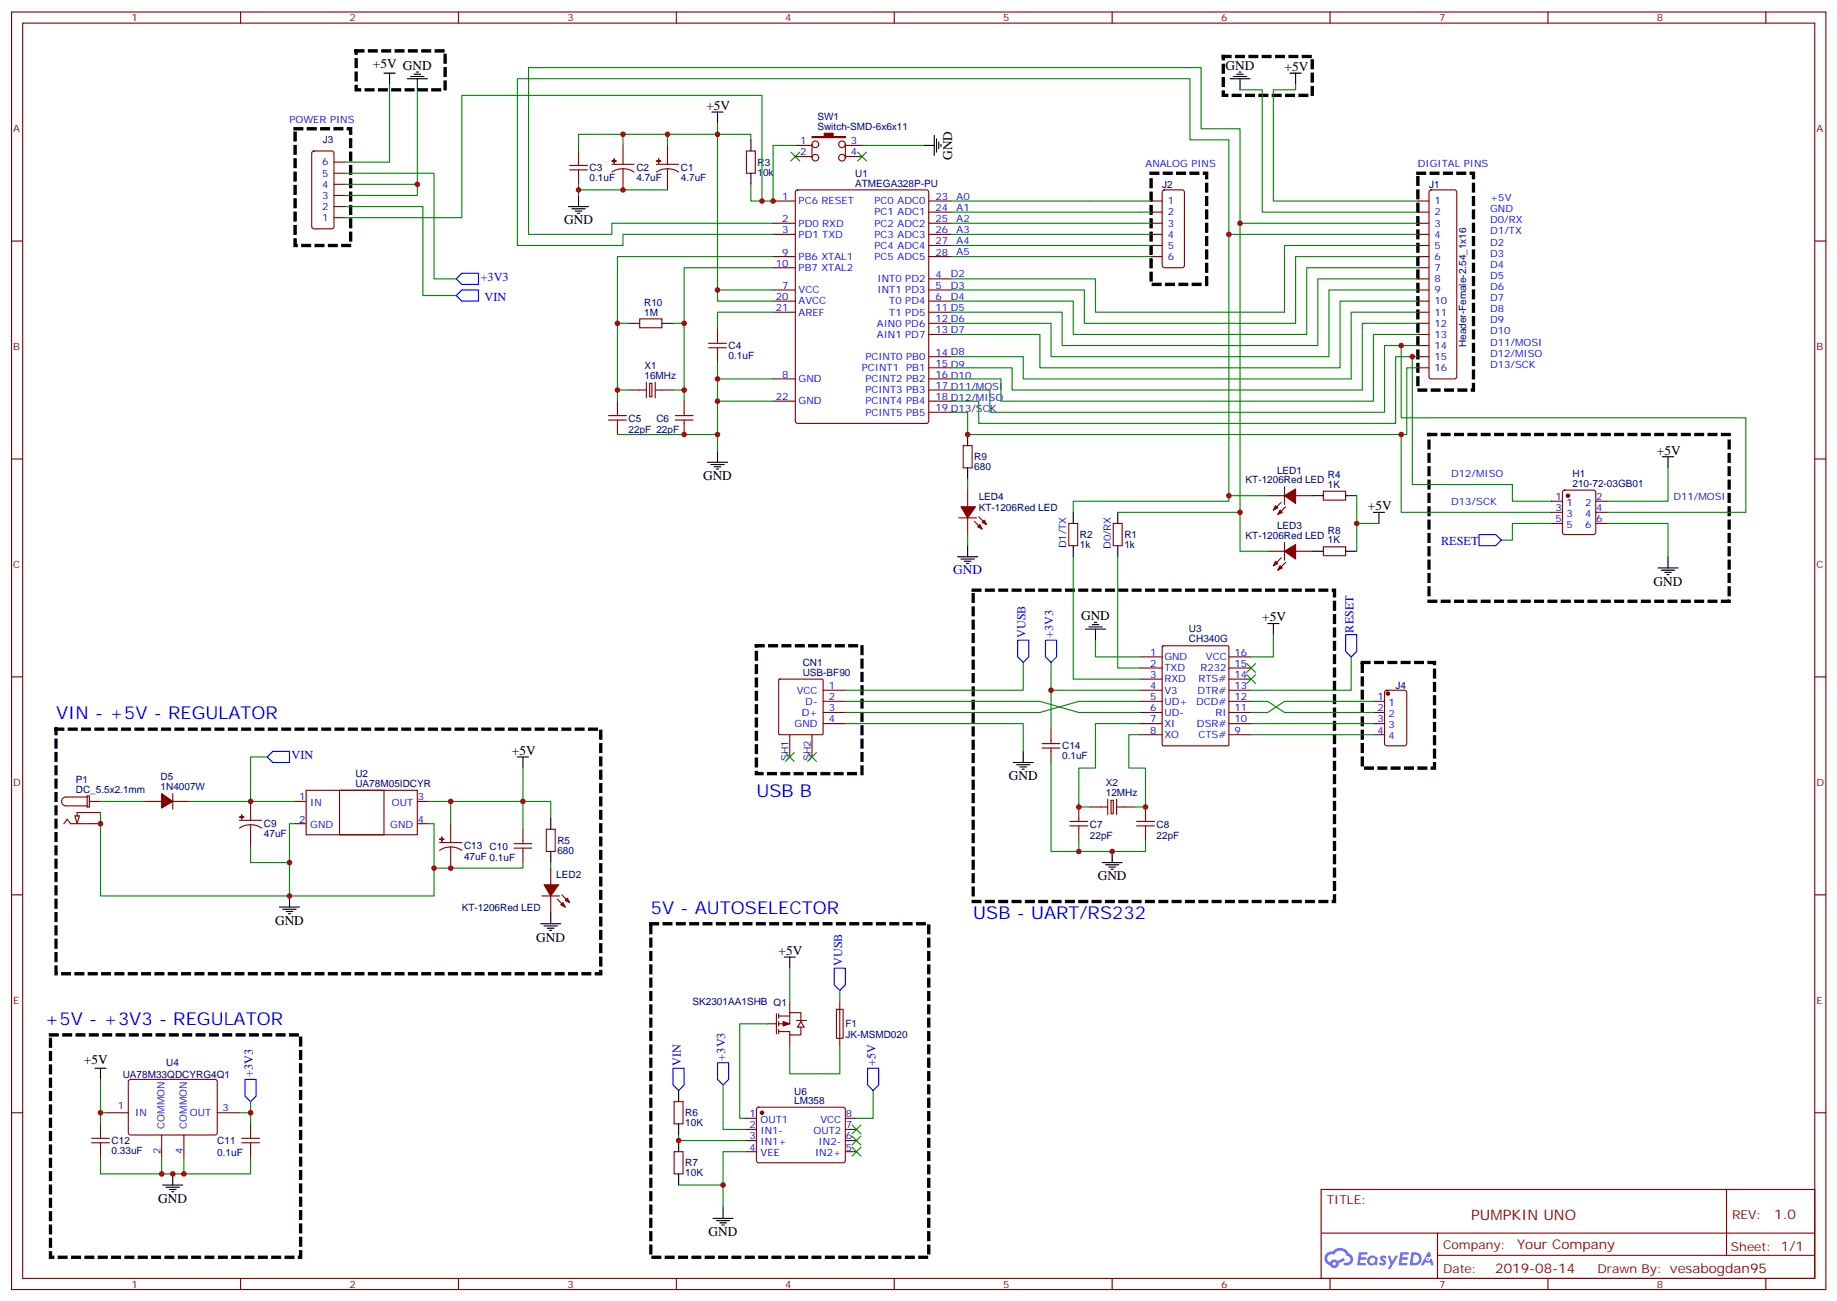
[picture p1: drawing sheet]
<svg xmlns="http://www.w3.org/2000/svg" width="583mm" height="413mm" viewBox="0 0 583 413" stroke-linecap="round" stroke-linejoin="round" font-family="sans-serif">
<defs><g id="words">
<g font-size="5.6" fill="#00f">
<text x="17.8" y="228.2">VIN - +5V - REGULATOR</text>
<text x="240" y="252.9">USB B</text>
<text x="206.5" y="290.1">5V - AUTOSELECTOR</text>
<text x="308.8" y="291.7">USB - UART/RS232</text>
<text x="14.3" y="325.2">+5V - +3V3 - REGULATOR</text>
</g>
<text font-size="4.6" fill="#800" x="466.9" y="387">PUMPKIN UNO</text>
<g font-size="4.2">
<text x="118.3" y="21.6">+5V GND</text>
<text x="388.9" y="22.1">GND</text>
<text x="407.6" y="22.5">+5V</text>
<text x="224.2" y="34.9">+5V</text>
<text x="302.1" y="50.7" transform="rotate(-90 302.1 50.7)">GND</text>
<text x="179" y="71.2">GND</text>
<text x="525.8" y="144.2">+5V</text>
<text x="223.1" y="152.3">GND</text>
<text x="434.1" y="161.9">+5V</text>
<text x="524.7" y="185.8">GND</text>
<text x="343" y="196.8">GND</text>
<text x="400.5" y="197.1">+5V</text>
<text x="162.4" y="239.5">+5V</text>
<text x="320.1" y="247.6">GND</text>
<text x="348.3" y="279.3">GND</text>
<text x="87.3" y="293.4">GND</text>
<text x="170.2" y="298.7">GND</text>
<text x="247.1" y="303">+5V</text>
<text x="26.6" y="337.4">+5V</text>
<text x="50.2" y="381.6">GND</text>
<text x="224.9" y="392.2">GND</text>
</g>
<text font-size="4.2" fill="#00f" x="302.5" y="182.2">GND</text>
<g font-size="4.2" fill="#800">
<text x="563" y="386.7">1.0</text>
<text x="481.4" y="396.2">Your Company</text>
<text x="474.5" y="404">2019-08-14</text>
</g>
<g font-size="3.9" fill="#00f">
<text x="152.5" y="89.2">+3V3</text>
<text x="153.8" y="95.4">VIN</text>
<text x="457.3" y="173">RESET</text>
<text x="325.4" y="202.4" transform="rotate(-90 325.4 202.4)">VUSB</text>
<text x="334.2" y="202.4" transform="rotate(-90 334.2 202.4)">+3V3</text>
<text x="429.5" y="200.7" transform="rotate(-90 429.5 200.7)">RESET</text>
<text x="92.5" y="240.9">VIN</text>
<text x="267.2" y="306.5" transform="rotate(-90 267.2 306.5)">VUSB</text>
<text x="80.2" y="341.8" transform="rotate(-90 80.2 341.8)">+3V3</text>
<text x="216.1" y="338.3" transform="rotate(-90 216.1 338.3)">VIN</text>
<text x="230.2" y="336.5" transform="rotate(-90 230.2 336.5)">+3V3</text>
<text x="277.8" y="338.3" transform="rotate(-90 277.8 338.3)">+5V</text>
</g>
<g font-size="3.9" fill="#800">
<text x="421" y="382">TITLE:</text>
<text x="549.6" y="386.7">REV:</text>
<text x="457.9" y="396.2">Company:</text>
<text x="549.3" y="396.8">Sheet: 1/1</text>
<text x="457.9" y="403.9">Date:</text>
<text x="506.9" y="403.9">Drawn By: vesabogdan95</text>
</g>
<g font-size="3.2" fill="#800">
<text x="41.8" y="6.8">1</text>
<text x="110.9" y="6.8">2</text>
<text x="180.1" y="6.8">3</text>
<text x="249.2" y="6.8">4</text>
<text x="318.3" y="6.8">5</text>
<text x="387.5" y="6.8">6</text>
<text x="456.6" y="6.8">7</text>
<text x="525.8" y="6.8">8</text>
<text x="4.2" y="41.9">A</text>
<text x="576.4" y="41.9">A</text>
<text x="4.2" y="111.1">B</text>
<text x="576.4" y="111.1">B</text>
<text x="4.2" y="180.2">C</text>
<text x="576.4" y="180.2">C</text>
<text x="4.2" y="249.3">D</text>
<text x="576.4" y="249.3">D</text>
<text x="4.2" y="318.5">E</text>
<text x="576.4" y="318.5">E</text>
<text x="41.8" y="408.6">1</text>
<text x="110.9" y="408.6">2</text>
<text x="180.1" y="408.6">3</text>
<text x="249.2" y="408.6">4</text>
<text x="318.3" y="408.6">5</text>
<text x="387.5" y="408.6">6</text>
<text x="456.6" y="408.6">7</text>
<text x="525.8" y="408.6">8</text>
</g>
<g font-size="3.2" fill="#00f">
<text x="91.9" y="39.1">POWER PINS</text>
<text x="253.9" y="45.8">1</text>
<text x="270" y="45.8">3</text>
<text x="102.2" y="52.5">6</text>
<text x="253.9" y="49.3">2</text>
<text x="270" y="49.3">4</text>
<text x="363.5" y="53">ANALOG PINS</text>
<text x="449.9" y="53">DIGITAL PINS</text>
<text x="102.2" y="59.5">4</text>
<text x="102.2" y="56">5</text>
<text x="102.2" y="63.1">3</text>
<text x="248.2" y="63.4">1</text>
<text x="253.4" y="64.8">PC6 RESET</text>
<text x="277.5" y="64.8">PC0 ADC0</text>
<text x="296.8" y="63.4">23</text>
<text x="303.5" y="63.4">A0</text>
<text x="370.6" y="64.8">1</text>
<text x="455.2" y="64.8">1</text>
<text x="472.9" y="63.8">+5V</text>
<text x="102.2" y="70.1">1</text>
<text x="102.2" y="66.6">2</text>
<text x="248.2" y="70.5">2</text>
<text x="253.4" y="71.9">PD0 RXD</text>
<text x="277.5" y="68.4">PC1 ADC1</text>
<text x="277.5" y="71.9">PC2 ADC2</text>
<text x="296.8" y="67">24</text>
<text x="296.8" y="70.5">25</text>
<text x="303.5" y="70.4">A2</text>
<text x="303.5" y="66.9">A1</text>
<text x="370.6" y="68.4">2</text>
<text x="370.6" y="71.9">3</text>
<text x="455.2" y="68.4">2</text>
<text x="455.2" y="71.9">3</text>
<text x="472.9" y="70.8">D0/RX</text>
<text x="472.9" y="67.3">GND</text>
<text x="248.2" y="74">3</text>
<text x="253.4" y="75.4">PD1 TXD</text>
<text x="277.5" y="75.4">PC3 ADC3</text>
<text x="296.8" y="74">26</text>
<text x="296.8" y="77.5">27</text>
<text x="303.5" y="77.5">A4</text>
<text x="303.5" y="74">A3</text>
<text x="370.6" y="75.4">4</text>
<text x="455.2" y="75.4">4</text>
<text x="472.9" y="77.9">D2</text>
<text x="472.9" y="74.4">D1/TX</text>
<text x="248.2" y="81.1">9</text>
<text x="253.4" y="82.5">PB6 XTAL1</text>
<text x="277.5" y="79">PC4 ADC4</text>
<text x="277.5" y="82.5">PC5 ADC5</text>
<text x="296.8" y="81.1">28</text>
<text x="303.5" y="81">A5</text>
<text x="370.6" y="79">5</text>
<text x="370.6" y="82.5">6</text>
<text x="455.2" y="79">5</text>
<text x="455.2" y="82.5">6</text>
<text x="472.9" y="81.4">D3</text>
<text x="246.2" y="84.6">10</text>
<text x="253.4" y="86">PB7 XTAL2</text>
<text x="278.5" y="89.5">INT0 PD2</text>
<text x="296.8" y="88.1">4</text>
<text x="301.8" y="88">D2</text>
<text x="455.2" y="86">7</text>
<text x="455.2" y="89.5">8</text>
<text x="472.9" y="88.5">D5</text>
<text x="472.9" y="84.9">D4</text>
<text x="246.2" y="95.2">20</text>
<text x="248.2" y="91.7">7</text>
<text x="253.4" y="93.1">VCC</text>
<text x="278.5" y="93.1">INT1 PD3</text>
<text x="296.8" y="91.7">5</text>
<text x="296.8" y="95.2">6</text>
<text x="301.8" y="95.1">D4</text>
<text x="301.8" y="91.5">D3</text>
<text x="455.2" y="93.1">9</text>
<text x="472.9" y="95.5">D7</text>
<text x="472.9" y="92">D6</text>
<text x="246.2" y="98.7">21</text>
<text x="253.4" y="96.6">AVCC</text>
<text x="253.4" y="100.1">AREF</text>
<text x="282.2" y="96.6">T0 PD4</text>
<text x="282.2" y="100.1">T1 PD5</text>
<text x="296.8" y="98.7">11 D5</text>
<text x="455.2" y="96.6">10</text>
<text x="455.2" y="100.1">11</text>
<text x="472.9" y="99.1">D8</text>
<text x="278.3" y="103.6">AIN0 PD6</text>
<text x="278.3" y="107.2">AIN1 PD7</text>
<text x="296.8" y="102.2">12 D6</text>
<text x="296.8" y="105.8">13 D7</text>
<text x="455.2" y="103.6">12</text>
<text x="455.2" y="107.2">13</text>
<text x="472.9" y="106.1">D10</text>
<text x="472.9" y="102.6">D9</text>
<text x="296.8" y="112.8">14 D8</text>
<text x="455.2" y="110.7">14</text>
<text x="472.9" y="113.2">D12/MISO</text>
<text x="472.9" y="109.6">D11/MOSI</text>
<text x="248.2" y="119.9">8</text>
<text x="273.5" y="117.8">PCINT1</text>
<text x="274.6" y="114.2">PCINT0 PB0</text>
<text x="287.5" y="117.8">PB1</text>
<text x="296.8" y="116.3">15 D9</text>
<text x="296.8" y="119.9">16 D10</text>
<text x="455.2" y="114.2">15</text>
<text x="455.2" y="117.8">16</text>
<text x="472.9" y="116.7">D13/SCK</text>
<text x="253.4" y="121.3">GND</text>
<text x="274.6" y="121.3">PCINT2 PB2</text>
<text x="274.6" y="124.8">PCINT3 PB3</text>
<text x="296.8" y="123.4">17 D11/MOSI</text>
<text x="246.2" y="126.9">22</text>
<text x="253.4" y="128.3">GND</text>
<text x="274.6" y="128.3">PCINT4 PB4</text>
<text x="274.6" y="131.9">PCINT5 PB5</text>
<text x="296.8" y="126.9">18 D12/MISO</text>
<text x="296.8" y="130.5">19 D13/SCK</text>
<text x="460.5" y="151.4">D12/MISO</text>
<text x="460.5" y="160.3">D13/SCK</text>
<text x="493.6" y="158.7">1</text>
<text x="497.1" y="160.4">1</text>
<text x="503.1" y="160.4">2</text>
<text x="506.6" y="158.7">2</text>
<text x="531.1" y="158.5">D11/MOSI</text>
<text x="493.6" y="162.2">3</text>
<text x="493.6" y="165.7">5</text>
<text x="497.1" y="164">3</text>
<text x="497.1" y="167.5">5</text>
<text x="503.1" y="167.5">6</text>
<text x="503.1" y="164">4</text>
<text x="506.6" y="165.7">6</text>
<text x="506.6" y="162.2">4</text>
<text x="338.4" y="174" transform="rotate(-90 338.4 174)">D1/TX</text>
<text x="352.5" y="174.2" transform="rotate(-90 352.5 174.2)">D0/RX</text>
<text x="365" y="208.1">1</text>
<text x="369.5" y="209.5">GND</text>
<text x="382.7" y="209.5">VCC</text>
<text x="391.7" y="208.1">16</text>
<text x="365" y="211.6">2</text>
<text x="365" y="215.1">3</text>
<text x="369.5" y="213">TXD</text>
<text x="381" y="213">R232</text>
<text x="391.7" y="215.1">14</text>
<text x="391.7" y="211.6">15</text>
<text x="252.8" y="220.1">VCC</text>
<text x="263" y="218.7">1</text>
<text x="365" y="218.7">4</text>
<text x="369.5" y="216.5">RXD</text>
<text x="369.5" y="220.1">V3</text>
<text x="380.1" y="220.1">DTR#</text>
<text x="380.3" y="216.5">RTS#</text>
<text x="391.7" y="218.7">13</text>
<text x="254.4" y="227.1">D+</text>
<text x="255.5" y="223.6">D-</text>
<text x="263" y="222.2">2</text>
<text x="263" y="225.7">3</text>
<text x="365" y="222.2">5</text>
<text x="365" y="225.7">6</text>
<text x="369.5" y="223.6">UD+</text>
<text x="369.5" y="227.1">UD-</text>
<text x="379.6" y="223.6">DCD#</text>
<text x="385.7" y="227.1">RI</text>
<text x="391.7" y="225.7">11</text>
<text x="391.7" y="222.2">12</text>
<text x="437.2" y="222.2">1</text>
<text x="437.2" y="225.7">2</text>
<text x="440.7" y="223.9">1</text>
<text x="440.7" y="227.5">2</text>
<text x="252.2" y="230.6">GND</text>
<text x="263" y="229.2">4</text>
<text x="365" y="229.2">7</text>
<text x="365" y="232.8">8</text>
<text x="369.5" y="230.6">XI</text>
<text x="379.8" y="230.6">DSR#</text>
<text x="391.7" y="232.8">9</text>
<text x="391.7" y="229.2">10</text>
<text x="437.2" y="229.2">3</text>
<text x="437.2" y="232.8">4</text>
<text x="440.7" y="231">3</text>
<text x="369.5" y="234.2">XO</text>
<text x="380.3" y="234.2">CTS#</text>
<text x="440.7" y="234.5">4</text>
<text x="250.3" y="241.4" transform="rotate(-90 250.3 241.4)">SH1</text>
<text x="257.3" y="241.4" transform="rotate(-90 257.3 241.4)">SH2</text>
<text x="95" y="253.9">1</text>
<text x="98.5" y="255.7">IN</text>
<text x="124.4" y="255.7">OUT</text>
<text x="132.6" y="253.9">3</text>
<text x="95" y="261">2</text>
<text x="98.5" y="262.7">GND</text>
<text x="123.8" y="262.7">GND</text>
<text x="132.6" y="261">4</text>
<text x="37.4" y="352">1</text>
<text x="70.6" y="352.4">3</text>
<text x="42.9" y="354.1">IN</text>
<text x="52.2" y="358.1" transform="rotate(-90 52.2 358.1)">COMMON</text>
<text x="59.3" y="358.1" transform="rotate(-90 59.3 358.1)">COMMON</text>
<text x="60.3" y="354.1">OUT</text>
<text x="237.8" y="354.5">1</text>
<text x="237.8" y="358">2</text>
<text x="241.3" y="356.2">OUT1</text>
<text x="241.3" y="359.8">IN1-</text>
<text x="258.2" y="359.8">OUT2</text>
<text x="260.3" y="356.2">VCC</text>
<text x="268.4" y="358">7</text>
<text x="268.4" y="354.5">8</text>
<text x="237.8" y="361.5">3</text>
<text x="237.8" y="365.1">4</text>
<text x="241.3" y="363.3">IN1+</text>
<text x="259.8" y="363.3">IN2-</text>
<text x="268.4" y="365.1">5</text>
<text x="268.4" y="361.5">6</text>
<text x="50.9" y="366" transform="rotate(-90 50.9 366)">2</text>
<text x="58" y="366" transform="rotate(-90 58 366)">4</text>
<text x="241.3" y="366.8">VEE</text>
<text x="258.6" y="366.8">IN2+</text>
</g>
<g font-size="3.2" fill="#000080">
<text x="259.4" y="41.2">Switch-SMD-6x6x11</text>
<text x="259.4" y="38">SW1</text>
<text x="102.5" y="45.4">J3</text>
<text x="240.4" y="52.6">R3</text>
<text x="187.1" y="57.4">0.1uF</text>
<text x="187.1" y="54.3">C3</text>
<text x="201.9" y="57.4">4.7uF</text>
<text x="201.9" y="54.3">C2</text>
<text x="216" y="57.4">4.7uF</text>
<text x="216" y="54.3">C1</text>
<text x="240.4" y="55.8">10k</text>
<text x="271.4" y="59.2">ATMEGA328P-PU</text>
<text x="271.4" y="56.1">U1</text>
<text x="368.8" y="59.7">J2</text>
<text x="453.5" y="59.7">J1</text>
<text x="204.4" y="100.1">1M</text>
<text x="204.4" y="96.9">R10</text>
<text x="231.2" y="114">0.1uF</text>
<text x="231.2" y="110.8">C4</text>
<text x="465.3" y="110.2" transform="rotate(-90 465.3 110.2)">Header-Female-2.54_1x16</text>
<text x="204.5" y="117.1">X1</text>
<text x="204.5" y="120.2">16MHz</text>
<text x="199.5" y="137.3">22pF 22pF</text>
<text x="199.5" y="133.8">C5</text>
<text x="208.3" y="133.8">C6</text>
<text x="309.2" y="149.2">680</text>
<text x="309.2" y="146">R9</text>
<text x="395.3" y="153.2">KT-1206Red LED</text>
<text x="405.2" y="150.3">LED1</text>
<text x="421.4" y="154.8">1K</text>
<text x="421.4" y="151.7">R4</text>
<text x="499" y="154.4">210-72-03GB01</text>
<text x="499" y="151.4">H1</text>
<text x="310.6" y="158.5">LED4</text>
<text x="310.6" y="162">KT-1206Red LED</text>
<text x="405.2" y="167.9">LED3</text>
<text x="342.7" y="173.9">1k</text>
<text x="342.7" y="170.7">R2</text>
<text x="356.8" y="173.9">1k</text>
<text x="356.8" y="170.7">R1</text>
<text x="395.3" y="170.9">KT-1206Red LED</text>
<text x="421.4" y="172.4">1K</text>
<text x="421.4" y="169.3">R8</text>
<text x="377.3" y="203.8">CH340G</text>
<text x="377.3" y="200.7">U3</text>
<text x="254.7" y="214.4">USB-BF90</text>
<text x="254.7" y="211.2">CN1</text>
<text x="442.9" y="218.5">J4</text>
<text x="337" y="237.8">C14</text>
<text x="337" y="241">0.1uF</text>
<text x="24.1" y="251.5">DC_5.5x2.1mm</text>
<text x="24.1" y="248.3">P1</text>
<text x="51" y="250.8">1N4007W</text>
<text x="51" y="247.6">D5</text>
<text x="112.8" y="249.7">UA78M05IDCYR</text>
<text x="112.8" y="246.6">U2</text>
<text x="350.9" y="249.3">X2</text>
<text x="350.9" y="252.5">12MHz</text>
<text x="83.7" y="262.5">C9</text>
<text x="345.9" y="262.6">C7</text>
<text x="367" y="262.6">C8</text>
<text x="83.7" y="265.7">47uF</text>
<text x="147.2" y="269.5">C13</text>
<text x="155.4" y="269.6">C10</text>
<text x="176.9" y="267.8">R5</text>
<text x="345.9" y="266.1">22pF</text>
<text x="367" y="266.1">22pF</text>
<text x="147.2" y="272.8">47uF 0.1uF</text>
<text x="176.9" y="270.9">680</text>
<text x="176.5" y="278.5">LED2</text>
<text x="146.5" y="289.1">KT-1206Red LED</text>
<text x="219.7" y="319">SK2301AA1SHB Q1</text>
<text x="268.3" y="329.2">JK-MSMD020</text>
<text x="268.3" y="326">F1</text>
<text x="38.9" y="342">UA78M33QDCYRG4Q1</text>
<text x="52.7" y="338.2">U4</text>
<text x="252" y="347.3">U6</text>
<text x="252" y="350.2">LM358</text>
<text x="217.5" y="357.4">10K</text>
<text x="217.5" y="354.2">R6</text>
<text x="35.4" y="363">C12</text>
<text x="68.9" y="363.1">C11</text>
<text x="35.4" y="366.2">0.33uF</text>
<text x="68.9" y="366.6">0.1uF</text>
<text x="217.5" y="370">R7</text>
<text x="217.5" y="373.3">10K</text>
</g>
</g></defs>
<path d="M113 16.2h28.3v12.3h-28.3zM388.2 17.9h28.2v12.4h-28.2zM93.6 40.9h17.7v37h-17.7zM365.3 55h17.6v35.2h-17.6zM449.9 55h17.7v68.8h-17.7zM453.5 137.9h95.2v52.9h-95.2zM308.8 187.3h114.7v98.7h-114.7zM240 204.9h33.5v40.6h-33.5zM432.3 210.2h22.9v33.5h-22.9zM17.8 231.4h172.8v77.6h-172.8zM206.5 293.1h88.2v105.8h-88.2zM16 328.4h79.4v70.5h-79.4z" fill="none" stroke="#000" stroke-width="1.1" stroke-dasharray="2.1 2.1"/>
<g fill="none" stroke="#870000" stroke-width=".35">
<path d="M3.7 3.8h575.7v405.4h-575.7zM7.2 7.3h568.7v398.3h-568.7zM76.3 3.8v3.5M145.5 3.8v3.5M214.6 3.8v3.5M283.8 3.8v3.5M352.9 3.8v3.5M422.1 3.8v3.5M491.2 3.8v3.5M560.4 3.8v3.5M3.7 76.5h3.5M575.9 76.5h3.5"/>
<path d="M3.7 145.6h3.5M575.9 145.6h3.5M3.7 214.8h3.5M575.9 214.8h3.5M3.7 283.9h3.5M575.9 283.9h3.5M3.7 353.1h3.5M575.9 353.1h3.5M419.2 377.4h156.7v28.2h-156.7zM547.9 377.4v20.9M419.3 391.2h156.4M456.2 398.3h119.5"/>
<path d="M456.2 391.2v14.2M76.3 405.6v3.6M145.5 405.6v3.6M214.6 405.6v3.6M283.8 405.6v3.6M352.9 405.6v3.6M422.1 405.6v3.6M491.2 405.6v3.6M560.4 405.6v3.6"/>
</g>
<g fill="#5487ff">
<path d="M438.2 398.6a1.22 1.22 0 0 1 1.7 .2l-.3 .6a.47 .47 0 0 0-.4-.4 .47 .47 0 0 0-.5 .2l.2 .2a1.14 1.14 0 0 1 .7 1.8 1.14 1.14 0 0 1-1.9 0l-.2-.2 .5-.6 .7 .5a.29 .29 0 0 0 .4-.3 .29 .29 0 0 0-.3-.3 1.04 1.04 0 0 1-.6-1.7z"/>
<path d="M431.2 397.3h2.4l.3 .2-.1 .5-1.8 .1-.2 .8h1.6l.3 .4-.4 .4h-1.6l-.1 1.1h1.7l.2 .3-.2 .3-2.7 .1z"/>
<path d="M444.4 397.3l2.7 .2-.2 .5-1.8 .1-.1 .8h1.5l.3 .4-.4 .4h-1.5l-.2 1.1h1.7l.2 .3-.2 .3-2.6 .1z"/>
<path d="M453.1 397.3h.7l.4 1.3-.6 .3a.69 .69 0 0 0-1.1 .3 .69 .69 0 0 0 .5 .9 .69 .69 0 0 0 .8-.6l.5-.2 .6 2.2h-.8l-.2-.9h-1.7l-.5 .9h-.9z"/>
<path d="M440.3 398.4h.8l.7 1.8 1.1-1.8h.8l-2.5 4.2h-.9l1-1.5z"/>
<path d="M447.9 397.3l-.6 4.2h1.4a2.11 2.11 0 0 0 2.4-2.1 2.11 2.11 0 0 0-2.5-2.1zM448.6 398.1a1.43 1.43 0 0 1 1.7 1.6 1.43 1.43 0 0 1-2.1 1.1z"/>
<path d="M434.2 399a1.54 1.54 0 0 0-.1 2.1 1.54 1.54 0 0 0 2.2 .1l.6 .3 .3-2.3-.6-.3a1.49 1.49 0 0 0-2.4 .1zM434.5 400a.95 .95 0 0 1 1.9 0 .95 .95 0 0 1-1.9 0z"/>
<path d="M420.9 397.7a2.18 2.18 0 0 0 1.1 3.7 1.44 1.44 0 0 0 1.6 .9 1.44 1.44 0 0 0 1.2-1.4l2-1-.4-.8-2 1a1.47 1.47 0 0 0-2.4 .4 1.39 1.39 0 0 1-.6-1.9 1.39 1.39 0 0 1 2-.5 2.12 2.12 0 0 1 2.1-1.3 2.12 2.12 0 0 1 1.9 1.7 1.14 1.14 0 0 1 1.1 1.4 1.14 1.14 0 0 1-1.6 .7 .43 .43 0 0 0-.6 .4 .43 .43 0 0 0 .4 .5 1.98 1.98 0 0 0 2.6-1.2 1.98 1.98 0 0 0-1.3-2.6 3.1 3.1 0 0 0-5.2-.6l-.9 .1zM422.8 401a.55 .55 0 0 1 1.1 0 .55 .55 0 0 1-1.1 0z"/>
<circle cx="453.2" cy="399.4" r=".26"/>
</g>
<g fill="none" stroke="#870000" stroke-width=".35">
<path d="M99.2 48.1l.4-.2h5.7l.6 .4 .1 23.6-.5 .6-5.9 .1-.6-.5-.1-23.5zM106 58.5h3.5M106 55h3.5M106 51.4h3.5M180.8 53.9h5.6M180.8 52.5h5.6M183.6 47.9v4.6M183.6 53.9v4.6M194.2 52.1h7M197.7 53.6l1.8 .2 1.7 .8M197.7 53.6l-1.9 .2-1.6 .8M197.7 46.1v6"/>
<path d="M197.7 53.6v6.7M208.3 52.1h7M211.8 53.6l1.9 .2 1.6 .8M211.8 53.6l-1.8 .2-1.7 .8M211.8 46.1v6M211.8 53.6v6.7M236.9 47.9h2.8v7.1h-2.8zM252.4 46.1h5.3M252.4 49.7h5.3M257.7 45.8v4.2M268.3 45.8v4.2M268.3 46.1h5.2"/>
<path d="M268.3 49.7h5.2M106 69.1h3.5M106 65.5h3.5M106 62h3.5M245.3 63.8h7.1M245.3 70.8h7.1M245.3 74.4h7.1M252.6 60.5l.5-.2h40.9l.7 .4v72.9l-.5 .7h-41.1l-.7-.4v-72.9zM294.7 63.8h7.1M294.7 67.3h7.1M294.7 70.8h7.1M294.7 74.4h7.1"/>
<path d="M294.7 77.9h7.1M365.3 63.8h3.5M365.3 67.3h3.5M365.3 70.8h3.5M365.3 74.4h3.5M365.3 77.9h3.5M369 60.5l.5-.2h5.6l.7 .4v23.5l-.4 .7h-5.9l-.7-.4v-23.5zM449.9 63.8h3.6M449.9 67.3h3.6M449.9 70.8h3.6M449.9 74.4h3.6M449.9 77.9h3.6"/>
<path d="M453.7 60.5l.5-.2h7.4l.5 .2 .2 .5v58.5l-.3 .5-.4 .2h-7.4l-.5-.2-.2-.5v-58.5zM245.3 81.4h7.1M245.3 92h7.1M245.3 95.5h7.1M245.3 84.9h7.1M245.3 99.1h7.1M294.7 81.4h7.1M294.7 88.5h7.1M294.7 92h7.1M294.7 95.5h7.1M294.7 99.1h7.1M365.3 81.4h3.5"/>
<path d="M449.9 81.4h3.6M449.9 88.5h3.6M449.9 92h3.6M449.9 95.5h3.6M449.9 84.9h3.6M449.9 99.1h3.6M203 101.2h7v2.8h-7zM224.9 108.9h5.6M224.9 110.3h5.6M227.7 104.4v4.5M227.7 110.3v4.6M294.7 102.6h7.1"/>
<path d="M294.7 106.1h7.1M294.7 113.2h7.1M294.7 116.7h7.1M449.9 102.6h3.6M449.9 106.1h3.6M449.9 113.2h3.6M449.9 116.7h3.6M449.9 109.6h3.6M193.1 133.3h5.7M193.1 131.9h5.7M195.9 127.3v4.6M195.9 133.3v4.6"/>
<path d="M199.5 123.8h5.6M205.1 121.3v4.9M206.2 121.6h.7v4.3h-.7zM207.9 123.8h5.7M207.9 121.3v4.9M214.3 133.3h5.6M214.3 131.9h5.6M217.1 127.3v4.6M217.1 133.3v4.6M245.3 120.2h7.1M245.3 127.3h7.1M294.7 120.2h7.1"/>
<path d="M294.7 123.8h7.1M294.7 127.3h7.1M294.7 130.8h7.1M305.6 141.4h2.9v7h-2.9zM307.1 155.5v5.3M402.3 157.3h5.3M406.5 159.4l-2.4 2.5M407.6 154.4v5.7M411.1 157.3h5.3M419.9 155.9h7.1v2.8h-7.1zM492.3 159h3.5M496 155.7l.5-.2h9.2l.5 .2 .2 .5v12.7l-.3 .5-.4 .2h-9.2l-.5-.2-.2-.5v-12.7z"/>
<path d="M506.4 159h3.5M304.2 164.3h5.7M307.1 164.3v5.3M309.2 165.4l2.4 2.5M310.6 164l2.5 2.4M339.2 166.1h2.8v7h-2.8zM353.3 166.1h2.8v7h-2.8zM402.3 174.9h5.3M406.5 177l-2.4 2.5M407.6 172.1v5.6M408 160.8l-2.5 2.5M408 178.4l-2.5 2.5"/>
<path d="M411.1 174.9h5.3M419.9 173.5h7.1v2.8h-7.1zM492.3 166.1h3.5M492.3 162.6h3.5M506.4 166.1h3.5M506.4 162.6h3.5M247.1 215.7l.3-.2h13.4l.3 .2 .1 17.1-.2 .3h-13.6l-.3-.2zM261.2 219h7.1M361.7 219h7.1M361.7 208.4h7.1M361.7 211.9h7.1M361.7 215.5h7.1"/>
<path d="M368.9 205.1l.2-.2h20.5l.3 .2 .1 31.2-.2 .3h-20.7l-.3-.1zM390 219h7M390 208.4h7M390 211.9h7M390 215.5h7M439.6 219.2l.5-.2h5.6l.6 .4 .1 16.5-.5 .7h-5.8l-.7-.4-.1-16.5zM250.6 233.1v7.1M257.7 233.1v7.1M261.2 222.5h7.1M261.2 226.1h7.1M261.2 229.6h7.1M330.7 235.9h5.6"/>
<path d="M330.7 237.3h5.6M333.5 231.4v4.5M333.5 237.3v4.6M361.7 222.5h7.1M361.7 226.1h7.1M361.7 229.6h7.1M361.7 233.1h7.1M390 222.5h7M390 226.1h7M390 229.6h7M390 233.1h7M435.8 222.5h3.5"/>
<path d="M435.8 226.1h3.5M435.8 229.6h3.5M435.8 233.1h3.5M23.8 258.9h1.4l-.7 2.4zM27.7 252.9h-6.7a1.41 1.41 0 0 0-1.5 1.4 1.41 1.41 0 0 0 1.5 1.4h6.7M27.7 252.5h.7v3.5h-.7zM28.4 254.3h3.5M31.9 257.8h-7.4v1.1M46 254.3h5.3M54.8 251.8v5M54.8 254.3h5.3M79.5 254.3v6"/>
<path d="M93.6 254.3h3.6M97.2 250.8h35.2v14.1h-35.2zM107.7 250.8h14.1v14.1h-14.1zM132.4 254.3h3.6M342.3 256v4.6M345.9 256h5.6M351.5 253.6v4.9M352.6 253.9h.7v4.3h-.7zM354.3 256h5.7M354.3 253.6v4.9M363.5 256v4.6M20.2 261.3l1.1-1.4 1.1 1.4h9.5"/>
<path d="M76 260.3h7M79.5 261.7l1.9 .2 1.6 .8M79.5 261.7l-1.8 .2-1.7 .8M79.5 261.7v6.7M93.6 261.3h3.6M132.4 261.3h3.6M139.5 267.3h7M143 268.7l1.9 .3 1.6 .8M143 268.7l-1.8 .3-1.7 .8M143 261.3v6M143 268.7v6.7M163.1 269.1h5.7"/>
<path d="M163.1 267.7h5.7M165.9 263.1v4.6M165.9 269.1v4.6M173.4 263.1h2.8v7.1h-2.8zM174.8 275.4v5.3M339.5 262h5.7M339.5 260.6h5.7M342.3 262v4.6M360.7 262h5.6M360.7 260.6h5.6M363.5 262v4.6M171.9 284.3h5.7"/>
<path d="M174.8 284.3v5.3M176.9 285.3l2.5 2.5M178.3 283.9l2.5 2.5M250.6 317.8v3.5M266.5 317.8v14.1M243.6 324.8h2.8M246.4 321.7v6.3M247.1 322.4h3.5M247.1 321.7v1.4M247.1 324.1v1.4M247.1 326.6v1.4M250.6 321.3h3.5v2.8"/>
<path d="M250.6 321.3v3.5h-3.5M250.6 328.4v3.5M252.7 323.8h3.2M254.1 324.1l1.1 1.8h-2.1zM254.1 325.9v2.5h-3.5v-1.1h-3.5M265.4 320.3h2.1v9.1h-2.1zM31.9 356.6v4.6M33.7 353.1h7M40.9 342.7l.5-.2h27.1l.4 .7v16.5l-.7 .4-27.1-.1-.4-.6v-16.2zM68.9 353.1h7.1M79.5 356.6v4.6M213.9 349.5h2.8v7.1h-2.8z"/>
<path d="M236.5 354.8h3.5M236.5 358.4h3.5M240.3 351.5l.4-.2 27.1 .1 .5 .6-.1 16.5-.7 .4h-27l-.5-.7v-16.2zM268.3 354.8h3.5M268.3 358.4h3.5M29.1 362.6h5.6M29.1 361.2h5.6M31.9 362.6v4.6M51.3 360.1v7.1M58.3 360.1v7.1M76.7 362.6h5.6M76.7 361.2h5.6"/>
<path d="M79.5 362.6v4.6M213.9 365.4h2.8v7.1h-2.8zM236.5 361.9h3.5M236.5 365.4h3.5M268.3 361.9h3.5M268.3 365.4h3.5"/>
<circle cx="258.7" cy="45.8" r="1.06"/>
<circle cx="258.7" cy="50" r="1.06"/>
<circle cx="267.2" cy="45.8" r="1.06"/>
<circle cx="267.2" cy="50" r="1.06"/>
</g>
<g fill="#870000" stroke="#870000" stroke-width=".35">
<path d="M248.5 324.1l2.1 .7-2.1 .7z"/>
<path d="M139.5 266.3h1.4z"/>
<path d="M140.2 265.6v1.4z"/>
<path d="M76 259.2l1.4 .1z"/>
<path d="M76.7 258.5v1.4z"/>
<path d="M51.3 251.8l3.5 2.5-3.5 2.1z"/>
<path d="M194.2 51.1h1.4z"/>
<path d="M194.9 50.4v1.4z"/>
<path d="M208.3 51.1h1.4z"/>
<path d="M209 50.4v1.4z"/>
<path d="M404.8 160.4l.7 .7-1.4 .8z"/>
<path d="M406.2 161.9l.7 .7-1.4 .7z"/>
<path d="M407.6 157.3l3.5-2.1v4.5z"/>
<path d="M404.8 178.1l.7 .7-1.4 .7z"/>
<path d="M406.2 179.5l.7 .7-1.4 .7z"/>
<path d="M407.6 174.9l3.5-2.1v4.6z"/>
<path d="M310.2 167.1l.7-.7 .7 1.5z"/>
<path d="M311.6 165.7l.7-.7 .8 1.4z"/>
<path d="M304.9 160.8h4.6l-2.4 3.5z"/>
<path d="M177.9 287.1l.7-.7 .8 1.4z"/>
<path d="M179.4 285.7l.7-.7 .7 1.4z"/>
<path d="M172.6 280.7h4.6l-2.4 3.6z"/>
<path d="M257.7 43.3h3.8v-1h2.9v1h3.9v.4h-10.6z"/>
<circle cx="241.8" cy="353.1" r=".53"/>
<circle cx="440.4" cy="220.1" r=".53"/>
<circle cx="497.6" cy="157.3" r=".53"/>
</g>
<g fill="none" stroke="#000" stroke-width=".35">
<path d="M121.8 23.2h3.6M123.6 23.2v3.5M129.3 25h6.3M130.3 24.3h4.2M131.4 23.6h2.1M132.1 22.9h.7M132.4 25v3.5M225.9 35.6h3.5M227.7 35.6v3.5M390.3 25h6.4M391.4 24.3h4.2M392.4 23.6h2.1"/>
<path d="M393.1 22.9h.7M393.5 25v3.5M409.4 23.2h3.5M411.1 23.2v3.5M238.3 44.4v3.5M238.3 55v3.5M292.9 46.1h3.6M296.5 43v6.3M297.2 44v4.3M297.9 45.1v2.1M298.6 45.8v.7M180.4 65.5h6.4"/>
<path d="M181.5 66.3h4.2M182.5 67h2.1M183.2 67.7h.7M183.6 62v3.5M199.5 102.6h3.5M210 102.6h3.6M307.1 137.9v3.5M224.5 146.7h6.4M225.6 147.4h4.2M226.6 148.1h2.1M227.3 148.8h.7M227.7 143.2v3.5"/>
<path d="M307.1 148.4v3.6M416.4 157.3h3.5M427 157.3h3.5M527.5 144.9h3.6M529.3 144.9v3.5M303.9 176.7h6.3M304.9 177.4h4.3M306 178.1h2.1M306.7 178.8h.7M307.1 173.1v3.6M340.6 162.6v3.5M340.6 173.1v3.6"/>
<path d="M354.7 162.6v3.5M354.7 173.1v3.6M416.4 174.9h3.5M427 174.9h3.5M435.8 162.6h3.5M437.6 162.6v3.5M529.3 176.7v3.5M344.5 199.6h6.3M345.5 198.9h4.2M346.6 198.2h2.1M347.3 197.5h.7M347.6 199.6v3.5"/>
<path d="M402.3 197.8h3.5M404.1 197.8v3.6M526.1 180.2h6.4M527.2 180.9h4.2M528.2 181.6h2.2M529 182.3h.7M324.7 238.4v3.5M164.2 240.2h3.5M165.9 240.2v3.5M174.8 259.6v3.5M321.5 241.9h6.4M322.6 242.6h4.2"/>
<path d="M323.6 243.3h2.2M324.3 244.1h.7M174.8 270.2v3.5M349.7 273.7h6.4M350.8 274.4h4.2M351.9 275.1h2.1M352.6 275.8h.7M352.9 270.2v3.5M88.7 287.8h6.3M89.7 288.5h4.3M90.8 289.2h2.1M91.5 289.9h.7"/>
<path d="M91.9 284.3v3.5M171.6 293.1h6.3M172.6 293.8h4.3M173.7 294.5h2.1M174.4 295.2h.7M174.8 289.6v3.5M248.8 303.7h3.6M250.6 303.7v3.5M30.1 338.9h3.6M31.9 338.9v3.6M215.3 346v3.5M215.3 356.6v3.5"/>
<path d="M51.6 376h6.4M52.7 376.7h4.2M53.8 377.4h2.1M54.5 378.1h.7M54.8 372.5v3.5M215.3 361.9v3.5M215.3 372.5v3.5M226.3 386.6h6.3M227.3 387.3h4.3M228.4 388h2.1M229.1 388.7h.7M229.4 383v3.6"/>
</g>
<path d="M144.8 93.8l1.7-1.8h5.3v3.5h-5.3zM146.5 86.7h5.3v3.5h-5.3l-1.7-1.7zM469.3 169.6h5.3l1.8 1.8-1.8 1.7h-5.3zM322.9 203.1h3.6v5.3l-1.8 1.8-1.8-1.8zM331.8 203.1h3.5v5.3l-1.8 1.8-1.7-1.8zM427 201.4h3.5v5.3l-1.7 1.7-1.8-1.7zM84.8 240.2l1.8-1.8h5.3v3.5h-5.3zM264.7 307.2h3.6v5.3l-1.8 1.8-1.8-1.8zM213.6 338.9h3.5v5.3l-1.8 1.8-1.7-1.8zM227.7 337.2h3.5v5.3l-1.8 1.7-1.7-1.7zM275.3 338.9h3.5v5.3l-1.7 1.8-1.8-1.8zM77.8 342.5h3.5v5.3l-1.8 1.7-1.7-1.7z" fill="none" stroke="#00f" stroke-width=".35"/>
<g fill="none" stroke="#008700" stroke-width=".35">
<path d="M123.6 26.7v24.7h-14.1M132.4 28.5v30h-22.9M227.7 39.1v3.5h10.6v1.8M393.5 28.5h7v38.8h49.4M411.1 26.7v1.8h-7v35.3h45.8M109.5 55h28.2v33.5h7.1M132.4 58.5v3.5h-22.9M183.6 58.5v1.8h28.2M197.7 42.6v3.5M211.8 42.6h-28.2v5.3M211.8 46.1v-3.5h15.9v49.4h17.6M252.4 46.1h-7.1v17.7h-7v-5.3"/>
<path d="M273.5 46.1h19.4M109.5 65.5h24.7v28.3h10.6M183.6 60.3v1.7M241.8 63.8v-33.5h-95.3v38.8h-37M245.3 74.4h-47.6v3.5h-33.5v-52.9h213.4v19.4h12.4v30h59.9M245.3 70.8h-51.1v3.6h-26.5v-53h213.4v19.5h12.4v29.9h56.4M301.8 63.8h63.5M301.8 67.3h63.5M301.8 70.8h63.5M301.8 74.4h63.5M301.8 77.9h63.5M390 74.4v84.6h-49.4v3.6"/>
<path d="M393.5 70.8v91.8h-38.8M449.9 77.9h-42.3v21.2h-60v-10.6h-45.8M227.7 92v3.5h17.6M245.3 99.1h-17.6v5.3M245.3 84.9h-28.2v42.4M245.3 81.4h-49.4v45.9M301.8 81.4h63.5M449.9 99.1h-21.1v21.1h-104.1v-7h-22.9M449.9 95.5h-24.7v21.2h-95.2v-10.6h-28.2M449.9 92h-28.2v21.2h-88.2v-10.6h-31.7M449.9 88.5h-31.7v21.1h-81.2v-10.5h-35.2M449.9 84.9h-35.2v21.2h-74.1v-10.6h-38.8"/>
<path d="M449.9 81.4h-38.8v21.2h-67v-10.6h-42.3M195.9 102.6h3.6M213.6 102.6h3.5M227.7 114.9v5.3M444.6 109.6v23h109.4v30h-44.1M448.2 113.2v40.5h31.7v5.3h12.4M449.9 102.6h-17.6v21.2h-111.1v-7.1h-19.4M449.9 116.7h-3.5v21.2h-139.3v-7.1h-5.3M449.9 113.2h-7v21.1h-132.3v-7h-8.8M449.9 109.6h-10.6v21.2h-125.2v-7h-12.3M449.9 106.1h-14.1v21.2h-118.2v-7.1h-15.8M195.9 137.9h31.8"/>
<path d="M195.9 123.8h3.6M213.6 123.8h3.5M227.7 127.3h17.6M245.3 120.2h-17.6v23M444.6 137.9v24.7h47.7M307.1 152v3.5M390 157.3h12.3M430.5 157.3v17.6M529.3 148.4v10.6h-19.4M307.1 169.6v3.5M340.6 176.7v38.8h21.1M354.7 176.7v35.2h7"/>
<path d="M393.5 162.6v12.3h8.8M430.5 166.1h7.1M492.3 166.1h-12.4v5.3h-3.5M509.9 166.1h19.4v10.6M324.7 210.2v8.8h-56.4M333.5 210.2v8.8M347.6 203.1v5.3h14.1M361.7 219h-28.2v12.4M404.1 201.4v7h-7.1M428.8 208.4v10.6h-31.8M268.3 229.6h56.4v8.8M268.3 222.5h61.7l12.3 3.6h19.4"/>
<path d="M361.7 229.6h-14.1v14.1h-5.3v12.3h3.6M361.7 233.1h-3.5v10.6h5.3v12.3h-3.5M361.7 222.5h-19.4l-12.3 3.6h-61.7M397 222.5h5.3l5.3 3.6h28.2M397 229.6h38.8M397 233.1h38.8M435.8 222.5h-28.2l-5.3 3.6h-5.3M31.9 257.8v26.5h60M31.9 254.3h14.1M60.1 254.3h33.5M84.8 240.2h-5.3v14.1M136 254.3h38.8v5.3"/>
<path d="M143 254.3v7M165.9 243.7v19.4M333.5 241.9v28.3h8.8M79.5 268.4v5.3h12.4M93.6 261.3h-1.7v23h45.8v-23h-1.7M165.9 273.7v1.7h-28.2M174.8 273.7v1.7M342.3 266.6v3.6h21.2v-3.6M250.6 307.2v10.6M266.5 314.3v3.5M243.6 324.8h-8.9v30h1.8M250.6 331.9v8.8h15.9v-8.8"/>
<path d="M31.9 342.5v10.6h1.8M31.9 353.1v3.5M79.5 349.5v3.6h-3.5M79.5 353.1v3.5M229.4 344.2v14.2h7.1M277.1 346v8.8h-5.3M31.9 367.2v5.3h19.4M51.3 367.2v5.3h7v-5.3M79.5 367.2v5.3h-21.2M215.3 360.1v1.8h21.2M215.3 376h14.1M236.5 365.4h-7.1v17.6"/>
</g>
<g fill="#c00">
<circle cx="307.1" cy="137.9" r=".88"/>
<circle cx="195.9" cy="102.6" r=".88"/>
<circle cx="430.5" cy="166.1" r=".88"/>
<circle cx="390" cy="157.3" r=".88"/>
<circle cx="333.5" cy="219" r=".88"/>
<circle cx="342.3" cy="270.2" r=".88"/>
<circle cx="352.9" cy="270.2" r=".88"/>
<circle cx="363.5" cy="256" r=".88"/>
<circle cx="342.3" cy="256" r=".88"/>
<circle cx="31.9" cy="261.3" r=".88"/>
<circle cx="165.9" cy="254.3" r=".88"/>
<circle cx="137.7" cy="275.4" r=".88"/>
<circle cx="91.9" cy="273.7" r=".88"/>
<circle cx="54.8" cy="372.5" r=".88"/>
<circle cx="51.3" cy="372.5" r=".88"/>
<circle cx="79.5" cy="353.1" r=".88"/>
<circle cx="31.9" cy="353.1" r=".88"/>
<circle cx="58.3" cy="372.5" r=".88"/>
<circle cx="79.5" cy="254.3" r=".88"/>
<circle cx="143" cy="254.3" r=".88"/>
<circle cx="143" cy="275.4" r=".88"/>
<circle cx="91.9" cy="284.3" r=".88"/>
<circle cx="229.4" cy="376" r=".88"/>
<circle cx="390" cy="74.4" r=".88"/>
<circle cx="132.4" cy="58.5" r=".88"/>
<circle cx="241.8" cy="63.8" r=".88"/>
<circle cx="227.7" cy="92" r=".88"/>
<circle cx="227.7" cy="127.3" r=".88"/>
<circle cx="195.9" cy="123.8" r=".88"/>
<circle cx="227.7" cy="42.6" r=".88"/>
<circle cx="217.1" cy="123.8" r=".88"/>
<circle cx="183.6" cy="60.3" r=".88"/>
<circle cx="197.7" cy="60.3" r=".88"/>
<circle cx="211.8" cy="42.6" r=".88"/>
<circle cx="197.7" cy="42.6" r=".88"/>
<circle cx="227.7" cy="120.2" r=".88"/>
<circle cx="245.3" cy="63.8" r=".88"/>
<circle cx="217.1" cy="137.9" r=".88"/>
<circle cx="227.7" cy="137.9" r=".88"/>
<circle cx="444.6" cy="109.6" r=".88"/>
<circle cx="448.2" cy="113.2" r=".88"/>
<circle cx="444.6" cy="137.9" r=".88"/>
<circle cx="393.5" cy="70.8" r=".88"/>
<circle cx="393.5" cy="162.6" r=".88"/>
<circle cx="217.1" cy="102.6" r=".88"/>
<circle cx="215.3" cy="361.9" r=".88"/>
</g>
<g fill="#c00" stroke="#008700" stroke-width=".35">
<path d="M270.4 364l2.8 2.8zM273.2 364l-2.8 2.8z"/>
<path d="M270.4 360.5l2.8 2.8zM273.2 360.5l-2.8 2.8z"/>
<path d="M270.4 356.9l2.8 2.9zM273.2 356.9l-2.8 2.9z"/>
<path d="M256.3 238.8l2.8 2.8zM259.1 238.8l-2.8 2.8z"/>
<path d="M249.2 238.8l2.8 2.8zM252 238.8l-2.8 2.8z"/>
<path d="M395.6 214.1l2.8 2.8zM398.4 214.1l-2.8 2.8z"/>
<path d="M395.6 210.5l2.8 2.9zM398.4 210.5l-2.8 2.9z"/>
<path d="M251 48.3l2.8 2.8zM251 51.1l2.8-2.8z"/>
<path d="M272.1 48.3l2.9 2.8zM272.1 51.1l2.9-2.8z"/>
</g>
<use href="#words"/>
</svg>
